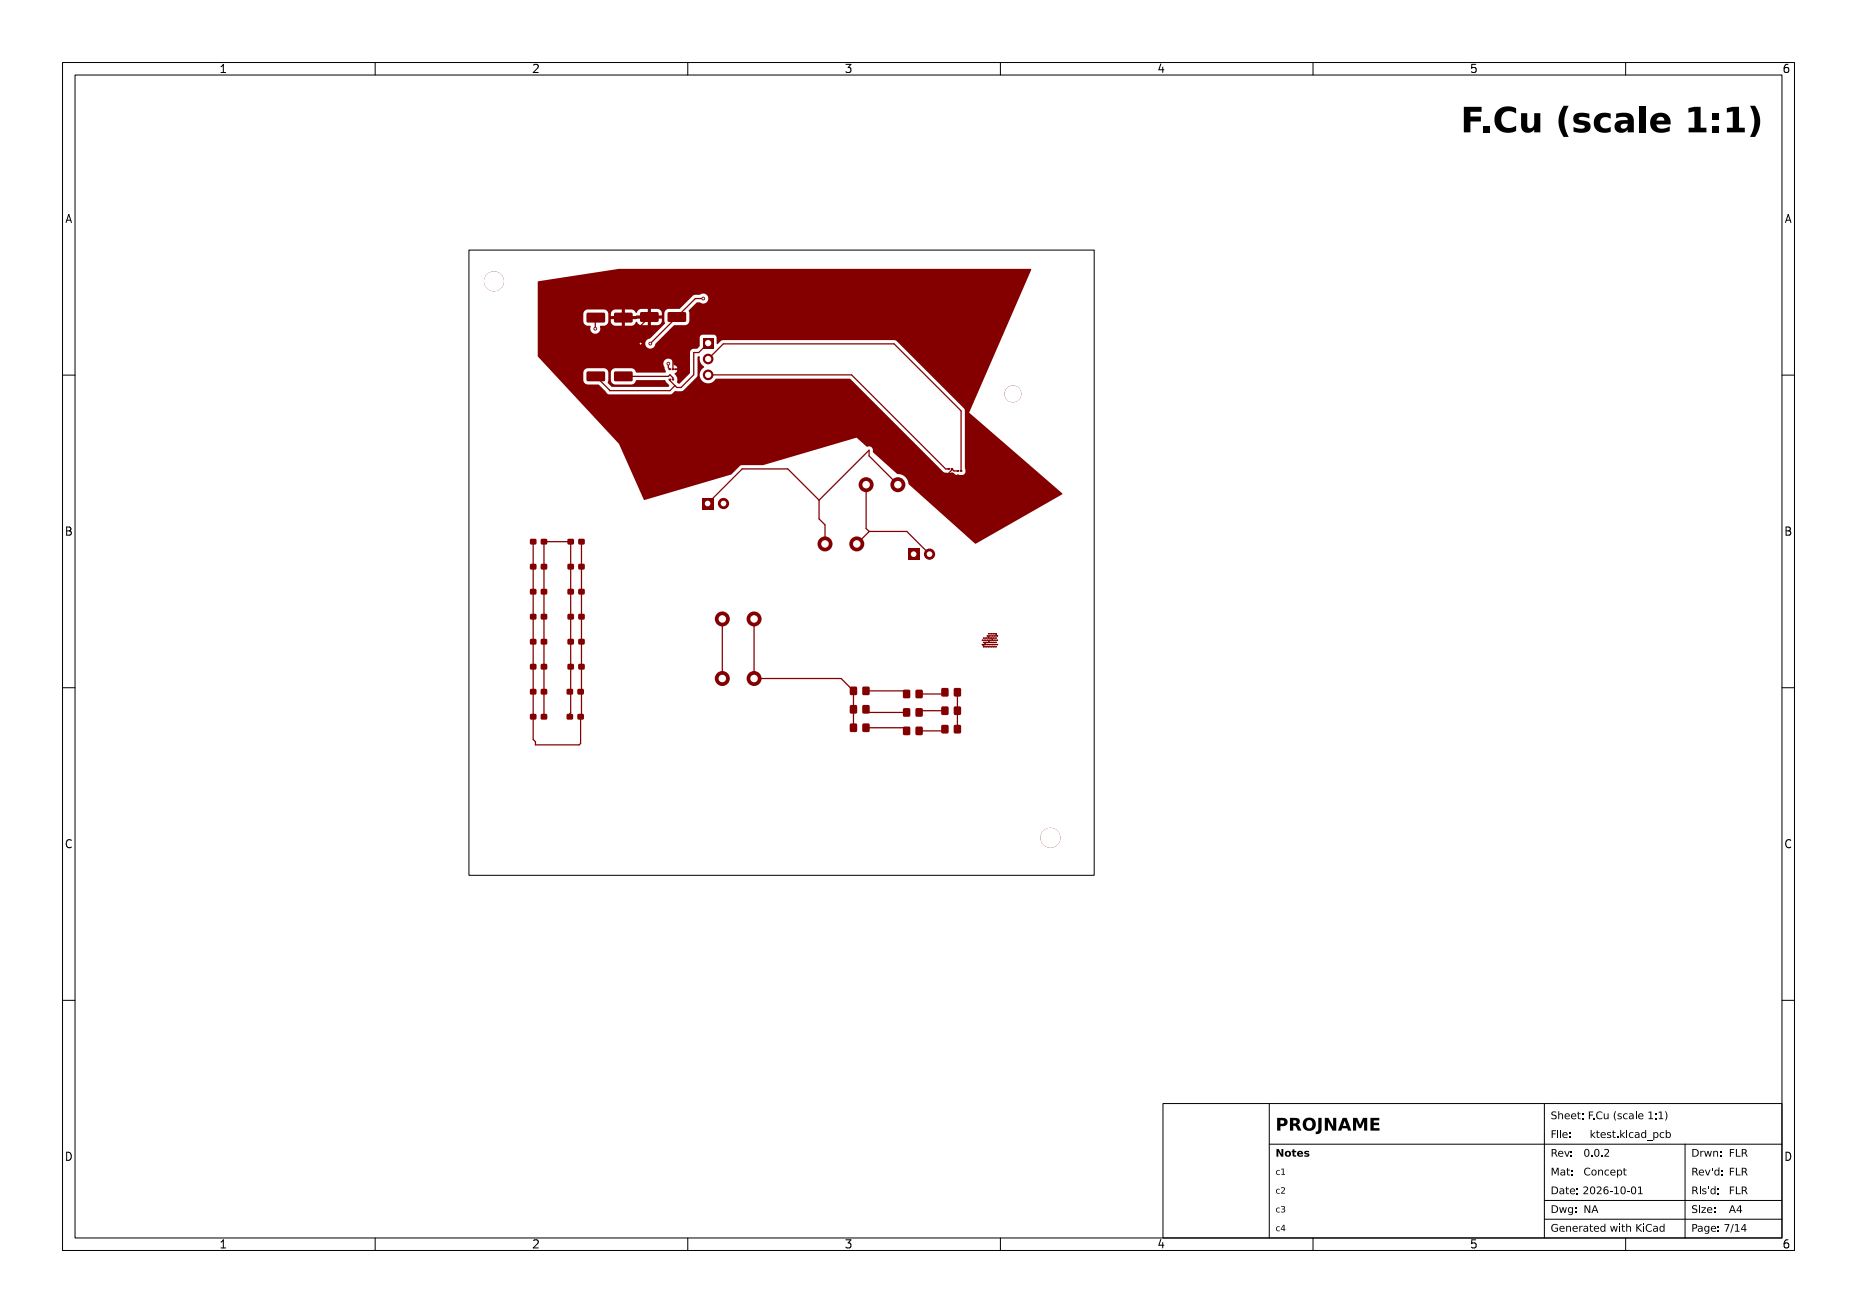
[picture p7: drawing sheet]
<svg xmlns="http://www.w3.org/2000/svg" width="297mm" height="210mm" viewBox="0 0 297 210" stroke-linecap="round" stroke-linejoin="round" font-family="sans-serif">
<defs><g id="words">
<text font-size="5.3" fill="#fff" x="230.6" y="21.5">F.Cu (scale 1:1)</text>
<text font-size="2.7" fill="#fff" x="204" y="181">PROJNAME</text>
<g font-size="1.7" fill="#fff">
<text x="35" y="11.6">1</text>
<text x="85" y="11.6">2</text>
<text x="135" y="11.6">3</text>
<text x="185" y="11.6">4</text>
<text x="235" y="11.6">5</text>
<text x="285" y="11.6">6</text>
<text x="10.5" y="35.6">A</text>
<text x="285.5" y="35.6">A</text>
<text x="10.5" y="85.6">B</text>
<text x="285.5" y="85.6">B</text>
<text x="10.5" y="135.6">C</text>
<text x="285.5" y="135.6">C</text>
<text x="10.5" y="185.6">D</text>
<text x="285.5" y="185.6">D</text>
<text x="35" y="199.7">1</text>
<text x="85" y="199.7">2</text>
<text x="135" y="199.7">3</text>
<text x="185" y="199.7">4</text>
<text x="235" y="199.7">5</text>
<text x="285" y="199.7">6</text>
</g>
<g font-size="1.6" fill="#fff">
<text x="248" y="179.1">Sheet: F.Cu (scale 1:1)</text>
<text x="204" y="185.1">Notes</text>
<text x="248" y="182.1">File:</text>
<text x="248" y="185.1">Rev:</text>
<text x="253.3" y="185.1">0.0.2</text>
<text x="254.3" y="182.1">ktest.kicad_pcb</text>
<text x="270.5" y="185.1">Drwn:</text>
<text x="276.5" y="185.1">FLR</text>
<text x="248" y="188.1">Mat:</text>
<text x="248" y="191.1">Date: 2026-10-01</text>
<text x="253.3" y="188.1">Concept</text>
<text x="270.5" y="188.1">Rev'd:FLR</text>
<text x="270.5" y="191.1">Rls'd:FLR</text>
<text x="248" y="194.1">Dwg:</text>
<text x="248" y="197.1">Generated with KiCad</text>
<text x="253.3" y="194.1">NA</text>
<text x="270.5" y="197.1">Page: 7/14</text>
<text x="270.5" y="194.1">Size:</text>
<text x="276.5" y="194.1">A4</text>
</g>
<g font-size="1.3" fill="#fff">
<text x="204" y="191">c2</text>
<text x="204" y="188">c1</text>
<text x="204" y="197">c4</text>
<text x="204" y="194">c3</text>
</g>
</g></defs>
<g fill="#840000">
<path d="M150.6 113h1.1v1.3h-1.1z" fill-rule="evenodd"/>
<path d="M152.6 113h1.1v1.3h-1.1z" fill-rule="evenodd"/>
<path d="M145.2 87.7h1.8v1.8h-1.8z" fill-rule="evenodd"/>
<path d="M144.5 116.3h1v1.2h-1z" fill-rule="evenodd"/>
<path d="M146.5 116.3h1v1.2h-1z" fill-rule="evenodd"/>
<path d="M84.8 94.2h.9v.8h-.9z" fill-rule="evenodd"/>
<path d="M86.5 94.2h1v.8h-1z" fill-rule="evenodd"/>
<path d="M84.8 86.2h.9v.8h-.9z" fill-rule="evenodd"/>
<path d="M86.5 86.2h1v.8h-1z" fill-rule="evenodd"/>
<path d="M84.8 98.2h.9v.8h-.9z" fill-rule="evenodd"/>
<path d="M86.5 98.2h1v.8h-1z" fill-rule="evenodd"/>
<path d="M90.8 98.2h.9v.8h-.9z" fill-rule="evenodd"/>
<path d="M92.5 98.2h1v.8h-1z" fill-rule="evenodd"/>
<path d="M84.8 114.2h.9v.8h-.9z" fill-rule="evenodd"/>
<path d="M86.5 114.2h1v.8h-1z" fill-rule="evenodd"/>
<path d="M90.8 90.2h.9v.8h-.9z" fill-rule="evenodd"/>
<path d="M92.5 90.2h1v.8h-1z" fill-rule="evenodd"/>
<path d="M93.9 50.1l2.7-.1 .2 .3v1.1l-.3 .2h-2.6l-.1-.3z" fill-rule="evenodd"/>
<path d="M98.3 50.1l2.7-.1 .2 .3v1.1l-.3 .2h-2.6l-.1-.3z" fill-rule="evenodd"/>
<path d="M136 112.8h1v1.3h-1z" fill-rule="evenodd"/>
<path d="M138 112.8h1v1.3h-1z" fill-rule="evenodd"/>
<path d="M92.4 114.2h.9v.8h-.9z" fill-rule="evenodd"/>
<path d="M90.7 114.2h.9v.8h-.9z" fill-rule="evenodd"/>
<path d="M93.9 59.5l2.7-.1 .2 .2v1.2l-.3 .2h-2.6l-.1-.3z" fill-rule="evenodd"/>
<path d="M98.3 59.5l2.7-.1 .2 .2v1.2l-.3 .2h-2.6l-.1-.3z" fill-rule="evenodd"/>
<path d="M90.8 86.2h.9v.8h-.9z" fill-rule="evenodd"/>
<path d="M92.5 86.2h1v.8h-1z" fill-rule="evenodd"/>
<path d="M92.4 110.2h.9v.8h-.9z" fill-rule="evenodd"/>
<path d="M90.7 110.2h.9v.8h-.9z" fill-rule="evenodd"/>
<path d="M90.8 106.2h.9v.8h-.9z" fill-rule="evenodd"/>
<path d="M92.5 106.2h1v.8h-1z" fill-rule="evenodd"/>
<path d="M107 60.6h.3v.2h-.3z" fill-rule="evenodd"/>
<path d="M107.5 60.6h.3v.2h-.3z" fill-rule="evenodd"/>
<path d="M90.8 94.2h.9v.8h-.9z" fill-rule="evenodd"/>
<path d="M92.5 94.2h1v.8h-1z" fill-rule="evenodd"/>
<path d="M84.8 90.2h.9v.8h-.9z" fill-rule="evenodd"/>
<path d="M86.5 90.2h1v.8h-1z" fill-rule="evenodd"/>
<path d="M86.5 106.2h1v.8h-1z" fill-rule="evenodd"/>
<path d="M84.8 106.2h.9v.8h-.9z" fill-rule="evenodd"/>
<path d="M112.4 54h1.7v1.7h-1.7z" fill-rule="evenodd"/>
<path d="M136 115.8h1v1.2h-1z" fill-rule="evenodd"/>
<path d="M138 115.8h1v1.2h-1z" fill-rule="evenodd"/>
<path d="M150.6 110.1h1.1v1.3h-1.1z" fill-rule="evenodd"/>
<path d="M152.6 110.1h1.1v1.3h-1.1z" fill-rule="evenodd"/>
<path d="M112.3 79.6h1.8v1.8h-1.8z" fill-rule="evenodd"/>
<path d="M102.4 50l2.8-.1 .2 .3-.1 1.2-.2 .1h-2.6l-.1-.2z" fill-rule="evenodd"/>
<path d="M106.8 50l2.8-.1 .2 .3-.1 1.2-.2 .1h-2.6l-.1-.2z" fill-rule="evenodd"/>
<path d="M90.8 102.2h.9v.8h-.9z" fill-rule="evenodd"/>
<path d="M92.5 102.2h1v.8h-1z" fill-rule="evenodd"/>
<path d="M144.5 113.3h1v1.3h-1z" fill-rule="evenodd"/>
<path d="M146.5 113.3h1v1.3h-1z" fill-rule="evenodd"/>
<path d="M151.6 74.9h.3v.2h-.3z" fill-rule="evenodd"/>
<path d="M152.1 74.9h.3v.2h-.3z" fill-rule="evenodd"/>
<path d="M144.5 110.4h1v1.2h-1z" fill-rule="evenodd"/>
<path d="M146.5 110.4h1v1.2h-1z" fill-rule="evenodd"/>
<path d="M150.6 116h1.1v1.3h-1.1z" fill-rule="evenodd"/>
<path d="M152.6 116h1.1v1.3h-1.1z" fill-rule="evenodd"/>
<path d="M153 75.2h.4v.3h-.4z" fill-rule="evenodd"/>
<path d="M153.5 75.2h.4v.3h-.4z" fill-rule="evenodd"/>
<path d="M86.5 102.2h1v.8h-1z" fill-rule="evenodd"/>
<path d="M84.8 102.2h.9v.8h-.9z" fill-rule="evenodd"/>
<path d="M107 58.9h.3v.3h-.3z" fill-rule="evenodd"/>
<path d="M107.5 58.9h.3v.3h-.3z" fill-rule="evenodd"/>
<path d="M84.8 110.2h.9v.8h-.9z" fill-rule="evenodd"/>
<path d="M86.5 110.2h1v.8h-1z" fill-rule="evenodd"/>
<path d="M136 109.9h1v1.2h-1z" fill-rule="evenodd"/>
<path d="M138 109.9h1v1.2h-1z" fill-rule="evenodd"/>
</g>
<g fill="#840000">
<circle cx="148.7" cy="88.6" r=".9"/>
<circle cx="115.5" cy="108.5" r="1.2"/>
<circle cx="120.6" cy="108.5" r="1.2"/>
<circle cx="79" cy="45" r="1.6"/>
<circle cx="168" cy="134" r="1.6"/>
<circle cx="113.3" cy="57.4" r=".85"/>
<circle cx="113.3" cy="60" r=".85"/>
<circle cx="158.1" cy="101.4" r=".13"/>
<circle cx="158.5" cy="101.4" r=".12"/>
<circle cx="158.9" cy="101.4" r=".13"/>
<circle cx="159.3" cy="101.4" r=".13"/>
<circle cx="157.9" cy="101.7" r=".12"/>
<circle cx="158.3" cy="101.7" r=".12"/>
<circle cx="158.7" cy="101.7" r=".13"/>
<circle cx="159.1" cy="101.7" r=".13"/>
<circle cx="159.5" cy="101.7" r=".12"/>
<circle cx="157.3" cy="102.1" r=".13"/>
<circle cx="157.7" cy="102.1" r=".13"/>
<circle cx="158.1" cy="102.1" r=".13"/>
<circle cx="158.5" cy="102.1" r=".12"/>
<circle cx="158.9" cy="102.1" r=".13"/>
<circle cx="159.3" cy="102.1" r=".13"/>
<circle cx="157.1" cy="102.4" r=".12"/>
<circle cx="157.5" cy="102.4" r=".13"/>
<circle cx="157.9" cy="102.4" r=".13"/>
<circle cx="158.3" cy="102.4" r=".13"/>
<circle cx="158.7" cy="102.4" r=".13"/>
<circle cx="159.1" cy="102.4" r=".13"/>
<circle cx="159.5" cy="102.4" r=".13"/>
<circle cx="157.3" cy="102.8" r=".13"/>
<circle cx="157.7" cy="102.8" r=".13"/>
<circle cx="158.1" cy="102.8" r=".12"/>
<circle cx="158.5" cy="102.8" r=".12"/>
<circle cx="158.9" cy="102.8" r=".13"/>
<circle cx="159.3" cy="102.8" r=".12"/>
<circle cx="157.1" cy="103.1" r=".12"/>
<circle cx="157.5" cy="103.1" r=".13"/>
<circle cx="157.9" cy="103.1" r=".13"/>
<circle cx="158.3" cy="103.1" r=".13"/>
<circle cx="158.7" cy="103.1" r=".13"/>
<circle cx="159.1" cy="103.1" r=".13"/>
<circle cx="159.5" cy="103.1" r=".13"/>
<circle cx="157.3" cy="103.4" r=".13"/>
<circle cx="157.7" cy="103.4" r=".13"/>
<circle cx="158.1" cy="103.4" r=".12"/>
<circle cx="158.5" cy="103.4" r=".12"/>
<circle cx="158.9" cy="103.4" r=".13"/>
<circle cx="159.3" cy="103.4" r=".12"/>
<circle cx="115.7" cy="80.5" r=".9"/>
<circle cx="138.5" cy="77.5" r="1.2"/>
<circle cx="143.6" cy="77.5" r="1.2"/>
<circle cx="162" cy="63" r="1.35"/>
<circle cx="115.5" cy="99" r="1.2"/>
<circle cx="120.6" cy="99" r="1.2"/>
<circle cx="137" cy="87" r="1.2"/>
<circle cx="131.9" cy="87" r="1.2"/>
<circle cx="95.2" cy="52.6" r=".3"/>
<circle cx="106.9" cy="58.2" r=".3"/>
<circle cx="102.5" cy="55" r=".3"/>
<circle cx="104" cy="55" r=".3"/>
<circle cx="112.5" cy="47.8" r=".3"/>
</g>
<g fill="none" stroke="#840000" stroke-width=".2">
<path d="M95.3 50.8l-.1 .1v1.7M99.7 50.8h4.1M103.9 50.7l-1.4 1.4v2.9l1.1 1.1h3l1 1v2M106.9 58.2v.6l.2 .3M112.5 47.8h-1.3l-7.2 7.2M113.3 60h22.9l15 15h.5M113.3 54.9l-1.5 1.5h-.8v3.5l-2.1 2.1h-.7l-1.1-1.1v-.2M113.3 57.4l2.4-2.4h27.3l10.7 10.7v9.6M95.3 60.2l2.2 2.3h9.6l.9-.8M99.7 60.2h7.2l.2-.3 .5 .5v.3M138.5 77.5v7l.5 .5M143.6 77.5l-4.6-4.6v-.9l-8 8"/>
<path d="M153.2 75.3h-.6l-.4-.3v.1l-1.8 1.9h-.4M85.3 86.6v31.7l.3 .3v.5h7l.3-.2v-4.3l.1-.1v-27.9M115.5 99v9.5M120.6 99v9.5h13.9l2 2v5.9M131 80l-5-5h-7.3l-5.5 5.5M131 80v3l.9 1v3M139 85l-2 2M139 85h6l3.7 3.6M87 114.6v-28h4.3v27.4l-.2 .1v.5M138.5 116.4h6l.5 .5M138.5 113.4l.5 .6h6M138.5 110.5h6l.5 .5"/>
<path d="M151.1 113.7h-3.8l-.3 .3M151.1 116.6l-.3 .3h-3.8M151.1 110.7l-.3 .3h-3.8M153.1 110.7v5.9M157.1 102.4h2.4M157.3 102.1h2M157.3 102.8h2M157.7 102.8l-.2 .3M158.1 101.4h1.2l.2 .3h-1.6l.2 .4M158.3 102.4l-.2 .4M158.5 102.1l.2 .3M159.5 103.1h-2.4l.2 .3h2"/>
</g>
<path d="M86 45l13-2h65.9v.2l-9.9 22.8 14.9 13-13.9 8-10.7-9.5a1.82 1.82 0 0 0-1.8-1.7l-3.9-3.5a.67 .67 0 0 0-.7-.9h-.3l-1.6-1.4-14.9 4.4h-3.6l-1.6 1.5-13.9 4.1-4-9-10.6-11.4h4.9v1.2a.74 .74 0 0 0 .7 .7h1.8l1.3 1.5 .3 .1h9.8l.8-.6 1 .1 .3-.1 2.1-2.2 .2-.3v-2.9v-.1h.3a1.76 1.76 0 0 0 .7 1.7 1.4 1.4 0 0 0-.3 2.2 1.4 1.4 0 0 0 2.2-.3h21.5l14.9 14.9 .7 .2 .7-.2 .2 .2a.35 .35 0 0 0 .3 .2 .35 .35 0 0 0 .3 0l.3 .1a.7 .7 0 0 0 .9-.2 .7 .7 0 0 0 0-.8v-9.5l-11.1-11.1h-27.6l-.3 .1-.5 .5-.2-.1v-1l-.2-.3-2-.1-.3 .2-.2 .2v1.5l-.4 .4h-.8l-.3 .4-.1 3.5-1.7 1.7-.3-.3v-.6l-.4-.7 .4-.6h-.4l-.1-.2 .5-.2-.1-.2-.5-.2a.83 .83 0 0 0-1-1 .83 .83 0 0 0-.4 1.3l.2 .7-.1 .2h-4.7a.87 .87 0 0 0-.7-.7l-2.9 .1-.4 .5v1.3a.74 .74 0 0 0 .7 .7h2.7l.3-.2 .4-.5h4.5l.7 .9-.2 .2h-8.9l-.7-.7 .1-.4v-1.3l-.3-.4-.3-.2h-2.8l-.4 .3-.2 .4h-4.9l-2.4-2.6v-2.1h17.2v.1a.82 .82 0 0 0 .9 .8 .82 .82 0 0 0 .7-.8l3-3h1.8l.4-.1 .3-.6-.1-1.6 1.2-1.3h.5a.82 .82 0 0 0 1.1-.1 .82 .82 0 0 0 .1-1.1 .82 .82 0 0 0-1.2 0h-.8l-.3 .1-2.1 2.1h-1.7l-.5 .2-.2 .5v1.7l-2.4 2.4a.81 .81 0 0 0-.7 .7h-17.2v-4.7h7.3v1.2a.87 .87 0 0 0 1.1 .7l.1 .1a.83 .83 0 0 0 .8 1.2 .83 .83 0 0 0 .7-1.3l.9-.1 .2-.2 .2-.4h.4l.2 .4 .4 .3h1.1v-1.1h.5v1.1l1.4-.1 .5-.5 .3 .3 .4 .2h2.8l.3-.2 .2-.4 .1-.4h-1.8v1h-.5v-1h-5.9v.4h-.4v-1.2h.4v.4h1.7v-1.1h.5v1.1l6-.1a.81 .81 0 0 0-.7-1.1h-1.1v1.1h-.5v-1.1l-1.3 .1-.5 .6-.4-.4-.4-.2h-2.7l-.4 .3-.2 .4h-.4l-.2-.4-.4-.3h-2.7l-.5 .3-.2 .4h-7.3z" fill-rule="evenodd" fill="#840000"/>
<g fill="#fff">
<circle cx="95.2" cy="52.6" r=".15"/>
<circle cx="106.9" cy="58.2" r=".15"/>
<circle cx="102.5" cy="55" r=".15"/>
<circle cx="104" cy="55" r=".15"/>
<circle cx="112.5" cy="47.8" r=".15"/>
<circle cx="146.1" cy="88.6" r=".45"/>
<circle cx="148.7" cy="88.6" r=".45"/>
<circle cx="115.5" cy="108.5" r=".6"/>
<circle cx="120.6" cy="108.5" r=".6"/>
<circle cx="79" cy="45" r="1.6"/>
<circle cx="168" cy="134" r="1.6"/>
<circle cx="113.3" cy="54.9" r=".5"/>
<circle cx="113.3" cy="57.4" r=".5"/>
<circle cx="113.3" cy="60" r=".5"/>
<circle cx="113.2" cy="80.5" r=".45"/>
<circle cx="115.7" cy="80.5" r=".45"/>
<circle cx="138.5" cy="77.5" r=".6"/>
<circle cx="143.6" cy="77.5" r=".6"/>
<circle cx="162" cy="63" r="1.35"/>
<circle cx="115.5" cy="99" r=".6"/>
<circle cx="120.6" cy="99" r=".6"/>
<circle cx="137" cy="87" r=".6"/>
<circle cx="131.9" cy="87" r=".6"/>
</g>
<g fill="none" stroke="#000" stroke-width=".16">
<path d="M10 10h277v190h-277zM12 12h273v186h-273zM35.3 11.6h.8M35.3 10.7l.4-.4v1.3M60 10v2M85.3 10.4l.5-.1 .2 .1 .1 .3-.8 .9h.8M110 10v2M135.3 10.3h.8l-.4 .5 .3 .1v.6l-.2 .1h-.3l-.2-.1M160 10v2M185.7 10.2l-.4 1h.9M186 10.7v.9M210 10v2"/>
<path d="M236 10.3h-.6l-.1 .6 .2-.1 .5 .1 .1 .1-.1 .5-.2 .1-.5-.1M260 10v2M286 10.3a.52 .52 0 0 0-.7 .6v.4l.2 .2 .3 .1 .2-.1 .1-.5-.1-.1-.4-.1-.3 .2M10.6 35.6l.4-1.3 .4 1.3M10.7 35.2h.6M285.6 35.6l.4-1.3 .4 1.3M285.7 35.2h.6M10 60h2M75 40h100v100h-100zM285 60h2M10.7 84.3h.4l.2 .1v.3l-.2 .2a.35 .35 0 0 1 .3 .3 .35 .35 0 0 1-.2 .4h-.5zM10.7 84.9h.4"/>
<path d="M285.7 84.3h.4l.2 .1v.3l-.2 .2a.35 .35 0 0 1 .3 .3 .35 .35 0 0 1-.2 .4h-.5zM285.7 84.9h.4M10 110h2M285 110h2M11.4 134.4a.52 .52 0 0 0-.6 0 .52 .52 0 0 0-.2 .6 .49 .49 0 0 0 .2 .5 .49 .49 0 0 0 .6 0M286.4 134.4a.52 .52 0 0 0-.6 0 .52 .52 0 0 0-.2 .6 .49 .49 0 0 0 .3 .5 .49 .49 0 0 0 .5 0M10 160h2M285 160h2M186 176.5h99v21.5h-99zM203 176.5v21.5M247 176.5v21.5M10.7 184.3a.66 .66 0 0 1 .7 .6 .66 .66 0 0 1-.7 .7z"/>
<path d="M35.3 198.7l.4-.4v1.3M35.3 199.6h.8M60 198v2M85.3 198.4l.5-.1 .2 .1 .1 .3-.8 .9h.8M110 198v2M135.3 198.3h.8l-.4 .5 .3 .1v.6l-.2 .1h-.3l-.2-.1M160 198v2M185.7 198.2l-.4 1h.9M186 198.7v.9M203 183h82M210 198v2M236 198.3h-.6l-.1 .6 .2-.1 .5 .1 .1 .1-.1 .5-.2 .1-.5-.1"/>
<path d="M247 192h38M247 195h38M260 198v2M269.5 183v15M285.7 184.3a.66 .66 0 0 1 .7 .6 .66 .66 0 0 1-.7 .7zM286 198.3a.52 .52 0 0 0-.7 .6v.5l.2 .1 .3 .1 .2-.1 .1-.5-.1-.1-.4-.1-.3 .2"/>
</g>
<g fill="#000">
<path d="M234.1 17.1h2.9v.8h-1.8v.7h1.7v.8h-1.7v1.8h-1.1z" fill-rule="evenodd"/>
<path d="M243.3 18.1h1v2a.55 .55 0 0 0 .6 .4 .55 .55 0 0 0 .5-.6v-1.8h1v3.1h-1v-.5a1.14 1.14 0 0 1-1.4 .5 1.14 1.14 0 0 1-.7-1.2z" fill-rule="evenodd"/>
<path d="M251.8 18.4a2.48 2.48 0 0 1 2.4-.2v.7a1.55 1.55 0 0 0-1.7 0l.1 .2a3.2 3.2 0 0 1 1.6 .6 .98 .98 0 0 1 .1 1.1 .98 .98 0 0 1-1 .4l-1.6-.1v-.8a1.59 1.59 0 0 0 1.8 .1l-.1-.3a2.35 2.35 0 0 1-1.7-.7l-.1-.7z" fill-rule="evenodd"/>
<path d="M255.4 18.5a2.26 2.26 0 0 1 2.2-.3v.8a.98 .98 0 0 0-1.4 0 .98 .98 0 0 0 .1 1.4l.7 .1 .6-.2v.8a1.86 1.86 0 0 1-2.7-1.2l.1-.8z" fill-rule="evenodd"/>
<path d="M258.5 18.2a3.2 3.2 0 0 1 2.4 .2 1.36 1.36 0 0 1 .4 1v1.8h-1v-.5a1.13 1.13 0 0 1-1.2 .5 1.13 1.13 0 0 1-.9-1h1a.6 .6 0 0 0 .8 .4 .6 .6 0 0 0 .3-.8h-.8l-.3 .4h-1a1.16 1.16 0 0 1 1.6-1h.5v-.2a1.38 1.38 0 0 0-1.8-.1z" fill-rule="evenodd"/>
<path d="M262.2 16.9h1v4.3h-1z" fill-rule="evenodd"/>
<path d="M264.4 18.5a1.67 1.67 0 0 1 1.9-.4 1.67 1.67 0 0 1 .9 1.8h-2.3a.95 .95 0 0 0 1.5 .6l.7-.3v.8a2.3 2.3 0 0 1-3-.6l-.2-.5v-.6h2.3a.64 .64 0 0 0-.6-.6 .64 .64 0 0 0-.7 .6h-1l.2-.5z" fill-rule="evenodd"/>
<path d="M273.9 18.1h1v1.1h-1z" fill-rule="evenodd"/>
<path d="M237.2 20.1h1v1.1h-1z" fill-rule="evenodd"/>
<path d="M239.6 17.6a2.59 2.59 0 0 1 2.9-.3v.9a1.39 1.39 0 0 0-2.3 .3 1.39 1.39 0 0 0 1.1 2l.6-.1 .6-.3v.8a2.23 2.23 0 0 1-2.5 .1 2.23 2.23 0 0 1-1-2.3l.2-.6z" fill-rule="evenodd"/>
<path d="M250.1 16.9h.8a4.8 4.8 0 0 0 0 5h-.8a4.2 4.2 0 0 1 0-5z" fill-rule="evenodd"/>
<path d="M270 17.3l1-.2h1v3.3h.9v.8h-2.8v-.8h.9v-2.6l-1 .2z" fill-rule="evenodd"/>
<path d="M273.9 20.1h1v1.1h-1z" fill-rule="evenodd"/>
<path d="M276.2 17.3l.9-.2h1v3.3h1v.8h-2.9v-.8h.9v-2.6l-.9 .2z" fill-rule="evenodd"/>
<path d="M279.9 16.9h.8a4.2 4.2 0 0 1 0 5h-.8a4.8 4.8 0 0 0 0-5z" fill-rule="evenodd"/>
<path d="M204.3 178.8h.8a.68 .68 0 0 1 .8 .7 .68 .68 0 0 1-.8 .6h-.3v.7h-.5v-1.1h.8a.28 .28 0 0 0 .3-.2 .28 .28 0 0 0-.3-.3h-.3v.5h-.5z" fill-rule="evenodd"/>
<path d="M206.3 178.8h.8a.57 .57 0 0 1 .8 .3 .57 .57 0 0 1-.4 .8l.3 .2 .4 .7h-.6l-.4-.6-.2-.1h-.2v.7h-.5v-1.1h.8a.26 .26 0 0 0 .3-.3 .26 .26 0 0 0-.3-.2h-.3v.5h-.5z" fill-rule="evenodd"/>
<path d="M208.6 179a1.07 1.07 0 0 1 1.7 .2 1.07 1.07 0 0 1-.6 1.6 1.07 1.07 0 0 1-1.4-1h.6a.53 .53 0 0 0 .5 .7 .53 .53 0 0 0 .5-.7 .53 .53 0 0 0-.5-.7 .53 .53 0 0 0-.5 .7h-.6l.1-.4z" fill-rule="evenodd"/>
<path d="M210.8 178.8h.6v1.8a.73 .73 0 0 1-1 .8v-.4h.3l.1-.2z" fill-rule="evenodd"/>
<path d="M211.9 178.8h.6l.7 1.4v-1.4h.5v2h-.6l-.7-1.4v1.4h-.5z" fill-rule="evenodd"/>
<path d="M216.4 178.8h.7l.4 1.1 .5-1.1h.7v2h-.5v-1.5l-.5 1.1h-.3l-.5-1.1v1.5h-.5z" fill-rule="evenodd"/>
<path d="M219.2 178.8h1.4v.4h-.9v.4h.8v.4h-.8v.4h.9v.4h-1.4z" fill-rule="evenodd"/>
<path d="M248.2 177.9l.7-.1v.2l-.2-.1a.25 .25 0 0 0-.4 .1 .25 .25 0 0 0 .3 .3 .4 .4 0 0 1 .3 .6 .4 .4 0 0 1-.6 .1l-.2-.1v-.1l.2 .1a.29 .29 0 0 0 .4 0 .29 .29 0 0 0 0-.4 .29 .29 0 0 0-.3-.1l-.3-.2z" fill-rule="evenodd"/>
<path d="M249.2 177.7h.2v.5l.3-.1a.32 .32 0 0 1 .3 .3v.6h-.2v-.5a.24 .24 0 0 0-.2-.3 .24 .24 0 0 0-.2 .3v.5h-.2z" fill-rule="evenodd"/>
<path d="M250.3 178.2l.2-.1a.42 .42 0 0 1 .4 .1 .42 .42 0 0 1 .2 .4h-.7l.2 .3 .4-.1v.2h-.5l-.2-.2-.1-.3h.7a.27 .27 0 0 0-.2-.3 .27 .27 0 0 0-.3 .3h-.2z" fill-rule="evenodd"/>
<path d="M251.4 178.2l.2-.1a.42 .42 0 0 1 .4 .1 .42 .42 0 0 1 .1 .4h-.7l.2 .3 .5-.1-.1 .2h-.4l-.3-.2v-.3h.7a.27 .27 0 0 0-.3-.3 .27 .27 0 0 0-.3 .3h-.1z" fill-rule="evenodd"/>
<path d="M252.4 177.8h.1v.3h.3v.1h-.3v.6l.3 .1v.1a.31 .31 0 0 1-.4-.3v-.5h-.2z" fill-rule="evenodd"/>
<path d="M253.1 178.8h.1v.2h-.1z" fill-rule="evenodd"/>
<path d="M253.1 178.1h.1v.2h-.1z" fill-rule="evenodd"/>
<path d="M254.1 177.8h.7v.1h-.5v.4h.5v.1h-.5v.6h-.2z" fill-rule="evenodd"/>
<path d="M254.8 178.8h.2v.2h-.2z" fill-rule="evenodd"/>
<path d="M255.4 177.9l.6-.1 .3 .1v.1a.48 .48 0 0 0-.7 .1 .48 .48 0 0 0 0 .6 .48 .48 0 0 0 .7 0v.2a.64 .64 0 0 1-.9-.1 .64 .64 0 0 1 0-.9z" fill-rule="evenodd"/>
<path d="M256.5 178.1h.2v.5a.24 .24 0 0 0 .2 .3 .24 .24 0 0 0 .2-.3v-.5h.2v.9h-.2v-.1l-.3 .1a.32 .32 0 0 1-.3-.4z" fill-rule="evenodd"/>
<path d="M258.3 177.7h.2l-.2 .9 .2 .6a.89 .89 0 0 1-.4-1z" fill-rule="evenodd"/>
<path d="M258.8 178.2v-.1a.35 .35 0 0 1 .6 .2l-.5-.1v.2a.33 .33 0 0 1 .5 .4 .33 .33 0 0 1-.5 .2h-.2v-.2l.3 .1 .2-.1v-.1l-.2-.1a.26 .26 0 0 1-.3-.2 .26 .26 0 0 1 .1-.2z" fill-rule="evenodd"/>
<path d="M259.7 178.2l.1-.1a.32 .32 0 0 1 .5 .2 .36 .36 0 0 0-.5 0 .36 .36 0 0 0 0 .5 .36 .36 0 0 0 .5 0 .34 .34 0 0 1-.5 .1 .54 .54 0 0 1-.1-.7z" fill-rule="evenodd"/>
<path d="M260.6 178.1h.2a.37 .37 0 0 1 .5 .4v.5h-.2v-.1l-.2 .1-.3-.1-.1-.2 .3 .2h.2l.1-.4a.3 .3 0 0 0-.4 .2h-.2a.42 .42 0 0 1 .6-.3 .33 .33 0 0 0-.5-.1z" fill-rule="evenodd"/>
<path d="M261.6 177.7h.1v1.3h-.1z" fill-rule="evenodd"/>
<path d="M262.1 178.2l.2-.1a.42 .42 0 0 1 .4 .1 .42 .42 0 0 1 .1 .4h-.6l.1 .3 .5-.1-.1 .2h-.4l-.3-.2v-.3h.7a.27 .27 0 0 0-.3-.3 .27 .27 0 0 0-.2 .3h-.2z" fill-rule="evenodd"/>
<path d="M263.7 177.8h.4v1.1h.3v.1h-.7v-.1h.2v-1l-.2 .1z" fill-rule="evenodd"/>
<path d="M264.7 178.8h.2v.2h-.2z" fill-rule="evenodd"/>
<path d="M264.7 178.1h.2v.2h-.2z" fill-rule="evenodd"/>
<path d="M265.3 177.8h.4v1.1h.3v.1h-.7v-.1h.3v-1l-.3 .1z" fill-rule="evenodd"/>
<path d="M266.3 177.7a.88 .88 0 0 1 .4 1l-.3 .5h-.1l.2-.7z" fill-rule="evenodd"/>
<path d="M204.2 183.8h.3l.5 .8v-.8h.3v1.2h-.4l-.4-.8v.8h-.3z" fill-rule="evenodd"/>
<path d="M204.2 187.2l.3-.1 .2 .1v.1a.3 .3 0 0 0-.4 0 .3 .3 0 0 0 0 .4 .3 .3 0 0 0 .4 .1 .35 .35 0 0 1-.5 .1 .35 .35 0 0 1-.1-.5z" fill-rule="evenodd"/>
<path d="M204.2 190.2l.3-.1 .2 .1v.1a.3 .3 0 0 0-.4 0 .3 .3 0 0 0 0 .4 .3 .3 0 0 0 .4 .1 .35 .35 0 0 1-.5 .1 .35 .35 0 0 1-.1-.5z" fill-rule="evenodd"/>
<path d="M204.2 193.2l.3-.1 .2 .1v.1a.3 .3 0 0 0-.4 0 .3 .3 0 0 0 0 .4 .3 .3 0 0 0 .4 .1v.1a.41 .41 0 0 1-.6-.1 .41 .41 0 0 1 .1-.6z" fill-rule="evenodd"/>
<path d="M204.2 196.2l.3-.1 .2 .1v.1a.3 .3 0 0 0-.4 0 .3 .3 0 0 0 0 .4 .3 .3 0 0 0 .4 .1v.1a.41 .41 0 0 1-.6-.1 .41 .41 0 0 1 .1-.6z" fill-rule="evenodd"/>
<path d="M204.9 187l.4-.1v.9h.2v.1h-.6v-.1h.3v-.8l-.3 .1z" fill-rule="evenodd"/>
<path d="M204.9 189.9a.37 .37 0 0 1 .5 .1 .37 .37 0 0 1-.1 .5l-.3 .3h.5v.1h-.6l.5-.7-.2-.2-.3 .1z" fill-rule="evenodd"/>
<path d="M204.9 192.9a.32 .32 0 0 1 .5 0 .32 .32 0 0 1 0 .5h-.1a.34 .34 0 0 1 .2 .5 .34 .34 0 0 1-.5 0l-.1-.1h.1a.24 .24 0 0 0 .3 0 .24 .24 0 0 0 .1-.3 .24 .24 0 0 0-.3-.1v-.1h.2l.1-.2-.2-.1h-.3z" fill-rule="evenodd"/>
<path d="M205.3 195.9h.1v.7h.2v.1h-.2v.2h-.1v-.2h-.5v-.1h.5v-.6l-.3 .6h-.2z" fill-rule="evenodd"/>
<path d="M205.6 184.2a.51 .51 0 0 1 .8 .1 .51 .51 0 0 1-.3 .7 .51 .51 0 0 1-.6-.5h.3a.23 .23 0 0 0 .3 .3 .23 .23 0 0 0 .1-.4l-.1-.1a.2 .2 0 0 0-.2 0 .2 .2 0 0 0-.1 .2h-.3z" fill-rule="evenodd"/>
<path d="M206.7 183.8h.3v.3h.3v.2h-.3v.5h.3v.2h-.3a.27 .27 0 0 1-.3-.3v-.4h-.1z" fill-rule="evenodd"/>
<path d="M207.6 184.2a.5 .5 0 0 1 .6-.1 .5 .5 0 0 1 .2 .5h-.7a.37 .37 0 0 0 .7 .1v.2a.56 .56 0 0 1-.7 .1 .56 .56 0 0 1-.3-.6h.7l-.2-.1-.2 .1h-.3z" fill-rule="evenodd"/>
<path d="M208.6 184.2l.3-.1h.5v.2h-.5v.1a.35 .35 0 0 1 .5 .3 .35 .35 0 0 1-.5 .3h-.3v-.3l.4 .1 .1-.1-.5-.2z" fill-rule="evenodd"/>
<path d="M214.7 178.8h.7l.7 2h-.5l-.1-.3h-.9l-.1 .3h-.5l.3-.7h1l-.2-.8-.3 .8h-.5z" fill-rule="evenodd"/>
<path d="M248.2 180.8h.7v.1h-.6v.4h.5v.1h-.5v.6h-.1z" fill-rule="evenodd"/>
<path d="M248.2 186.8h.2l.3 .8 .3-.8h.3v1.2h-.2v-1.1l-.3 .9h-.2l-.3-.9v1.1h-.1z" fill-rule="evenodd"/>
<path d="M248.2 183.8h.3a.34 .34 0 0 1 .4 .2 .34 .34 0 0 1-.2 .4l.4 .6h-.2l-.2-.4-.2-.1h-.2v.5h-.1v-.6h.3a.22 .22 0 0 0 .3-.3 .22 .22 0 0 0-.3-.2h-.2v.5h-.1z" fill-rule="evenodd"/>
<path d="M248.2 189.8h.3a.62 .62 0 0 1 .7 .6 .62 .62 0 0 1-.7 .6h-.3v-.1h.3a.5 .5 0 0 0 .5-.6 .5 .5 0 0 0-.7-.4v1h-.1z" fill-rule="evenodd"/>
<path d="M248.2 192.8h.3a.62 .62 0 0 1 .7 .6 .62 .62 0 0 1-.7 .6h-.3v-.1h.3a.5 .5 0 0 0 .5-.6 .5 .5 0 0 0-.7-.4v1h-.1z" fill-rule="evenodd"/>
<path d="M248.3 195.9l.5-.1 .3 .1v.2a.5 .5 0 0 0-.6-.1 .5 .5 0 0 0-.2 .7 .5 .5 0 0 0 .7 .1v-.3h-.3v-.1h.5v.5a.66 .66 0 0 1-1-.1 .66 .66 0 0 1 .1-.9z" fill-rule="evenodd"/>
<path d="M249 181.1h.2v.9h-.2z" fill-rule="evenodd"/>
<path d="M249 180.7h.2v.2h-.2z" fill-rule="evenodd"/>
<path d="M249.4 193.1h.1l.2 .7 .2-.7h.2l.2 .7 .1-.7h.2l-.2 .9h-.2l-.2-.7-.2 .7h-.2z" fill-rule="evenodd"/>
<path d="M249.5 180.7h.1v1.3h-.1z" fill-rule="evenodd"/>
<path d="M249.3 184.2l.2-.1a.42 .42 0 0 1 .4 .1 .42 .42 0 0 1 .1 .4h-.7l.2 .3 .5-.1-.1 .2h-.4l-.3-.2v-.3h.7a.27 .27 0 0 0-.3-.3 .27 .27 0 0 0-.3 .3h-.1z" fill-rule="evenodd"/>
<path d="M249.5 190.1h.2a.37 .37 0 0 1 .5 .4v.5h-.2v-.1l-.3 .1-.3-.1v-.2l.3 .2h.2l.1-.4a.3 .3 0 0 0-.5 .2h-.1a.41 .41 0 0 1 .6-.3 .33 .33 0 0 0-.5-.1z" fill-rule="evenodd"/>
<path d="M249.5 196.2l.2-.1a.42 .42 0 0 1 .4 .1 .42 .42 0 0 1 .1 .4h-.6l.1 .3 .5-.1v.2h-.2h-.3l-.3-.2v-.3h.7a.27 .27 0 0 0-.3-.3 .27 .27 0 0 0-.2 .3h-.2z" fill-rule="evenodd"/>
<path d="M249.6 187.1h.3a.37 .37 0 0 1 .4 .4v.5h-.1v-.1l-.3 .1-.3-.1v-.2l.2 .2h.3l.1-.4a.3 .3 0 0 0-.5 .2h-.1a.41 .41 0 0 1 .6-.3 .33 .33 0 0 0-.6-.1z" fill-rule="evenodd"/>
<path d="M250.2 184.1h.1l.3 .8 .3-.8h.2l-.4 .9h-.2z" fill-rule="evenodd"/>
<path d="M250 181.2l.2-.1a.42 .42 0 0 1 .4 .1 .42 .42 0 0 1 .1 .4h-.7l.2 .3 .5-.1v.2h-.2h-.3l-.3-.2v-.3h.7a.27 .27 0 0 0-.3-.3 .27 .27 0 0 0-.3 .3h-.1z" fill-rule="evenodd"/>
<path d="M250.5 189.8h.1v.3h.3v.1h-.3v.6l.3 .1v.1a.31 .31 0 0 1-.4-.3v-.5h-.1z" fill-rule="evenodd"/>
<path d="M250.6 186.8h.2v.3h.3v.1h-.3v.6l.3 .1v.1a.31 .31 0 0 1-.5-.3v-.5h-.1z" fill-rule="evenodd"/>
<path d="M251 181.8h.2v.2h-.2z" fill-rule="evenodd"/>
<path d="M251 181.1h.2v.2h-.2z" fill-rule="evenodd"/>
<path d="M250.9 193.1h.3l.2 .1v-.1h.2v.8a.45 .45 0 0 1-.2 .4 .45 .45 0 0 1-.5 0v-.1l.5-.1v-.3l-.2 .2a.39 .39 0 0 1-.4-.5h.1a.29 .29 0 0 0 .4 .4 .29 .29 0 0 0 .1-.5l-.3-.2-.2 .3h-.1z" fill-rule="evenodd"/>
<path d="M251.2 184.8h.2v.2h-.2z" fill-rule="evenodd"/>
<path d="M251.2 184.1h.2v.2h-.2z" fill-rule="evenodd"/>
<path d="M250.5 196.1h.1v.1l.3-.1a.32 .32 0 0 1 .4 .3v.6h-.2v-.5a.24 .24 0 0 0-.2-.3 .24 .24 0 0 0-.3 .3v.5h-.1z" fill-rule="evenodd"/>
<path d="M251.3 187.8h.2v.2h-.2z" fill-rule="evenodd"/>
<path d="M251.3 187.1h.2v.2h-.2z" fill-rule="evenodd"/>
<path d="M251.2 190.2l.2-.1a.42 .42 0 0 1 .4 .1 .42 .42 0 0 1 .1 .4h-.7l.2 .3 .5-.1v.2h-.2h-.3l-.3-.2v-.3h.7a.27 .27 0 0 0-.3-.3 .27 .27 0 0 0-.3 .3h-.1z" fill-rule="evenodd"/>
<path d="M251.9 193.8h.2v.2h-.2z" fill-rule="evenodd"/>
<path d="M251.9 193.1h.2v.2h-.2z" fill-rule="evenodd"/>
<path d="M251.6 196.2l.2-.1a.42 .42 0 0 1 .4 .1 .42 .42 0 0 1 .1 .4h-.6l.1 .3 .5-.1v.2h-.2h-.3l-.3-.2v-.3h.7a.27 .27 0 0 0-.3-.3 .27 .27 0 0 0-.2 .3h-.2z" fill-rule="evenodd"/>
<path d="M252.2 190.8h.2v.2h-.2z" fill-rule="evenodd"/>
<path d="M252.2 190.1h.2v.2h-.2z" fill-rule="evenodd"/>
<path d="M252.6 196.1h.1v.1l.4-.1v.1l-.3 .1-.1 .7h-.1z" fill-rule="evenodd"/>
<path d="M253.4 192.8h.2l.6 1v-1h.1v1.2h-.2l-.5-1v1h-.2z" fill-rule="evenodd"/>
<path d="M253.2 189.8a.44 .44 0 0 1 .7 .1 .44 .44 0 0 1-.2 .6l-.3 .4h.6v.1h-.8v-.1l.5-.5a.31 .31 0 0 0 0-.5 .31 .31 0 0 0-.5 .1z" fill-rule="evenodd"/>
<path d="M253.3 196.1h.2a.37 .37 0 0 1 .5 .4v.5h-.2v-.1l-.3 .1-.2-.1-.1-.2 .3 .2h.2l.1-.4a.3 .3 0 0 0-.4 .2h-.2a.42 .42 0 0 1 .6-.3 .33 .33 0 0 0-.5-.1z" fill-rule="evenodd"/>
<path d="M253.5 183.9l.2-.1a.64 .64 0 0 1 .5 .6 .64 .64 0 0 1-.5 .6 .52 .52 0 0 1-.3-.6h.1a.31 .31 0 0 0 .1 .4 .31 .31 0 0 0 .3 0l.1-.4a.31 .31 0 0 0 0-.4 .31 .31 0 0 0-.4 0l-.1 .4h-.1z" fill-rule="evenodd"/>
<path d="M253.5 186.9l.6-.1 .2 .1v.1a.48 .48 0 0 0-.6 .1 .48 .48 0 0 0 0 .6 .48 .48 0 0 0 .6 0v.2a.64 .64 0 0 1-.8-.1 .64 .64 0 0 1 0-.9z" fill-rule="evenodd"/>
<path d="M254.4 180.7h.2v.8l.4-.4h.2l-.5 .4 .5 .5h-.2l-.4-.4v.4h-.2z" fill-rule="evenodd"/>
<path d="M254.3 195.8h.2v.3h.3v.1h-.3v.6l.3 .1v.1a.31 .31 0 0 1-.5-.3v-.5h-.1z" fill-rule="evenodd"/>
<path d="M254.5 184.8h.2v.2h-.2z" fill-rule="evenodd"/>
<path d="M254.4 189.9l.2-.1a.64 .64 0 0 1 .5 .6 .64 .64 0 0 1-.5 .6 .52 .52 0 0 1-.3-.6h.2a.31 .31 0 0 0 0 .4 .31 .31 0 0 0 .4 0l.1-.4a.31 .31 0 0 0-.1-.4 .31 .31 0 0 0-.3 0l-.1 .4h-.2z" fill-rule="evenodd"/>
<path d="M254.6 187.2a.45 .45 0 0 1 .7 0 .45 .45 0 0 1-.1 .7 .45 .45 0 0 1-.7-.1v-.3h.2a.3 .3 0 0 0 .4 .4 .3 .3 0 0 0 .1-.5l-.3-.2-.2 .3h-.2z" fill-rule="evenodd"/>
<path d="M255 196.2l.2-.1a.42 .42 0 0 1 .4 .1 .42 .42 0 0 1 .2 .4h-.7l.2 .3 .4-.1-.1 .2h-.4l-.2-.2-.1-.3h.7a.27 .27 0 0 0-.3-.3 .27 .27 0 0 0-.2 .3h-.2z" fill-rule="evenodd"/>
<path d="M255.1 183.9l.2-.1a.64 .64 0 0 1 .5 .6 .64 .64 0 0 1-.5 .6 .53 .53 0 0 1-.3-.6h.1a.31 .31 0 0 0 .1 .4 .31 .31 0 0 0 .3 0l.1-.4a.31 .31 0 0 0 0-.4 .31 .31 0 0 0-.4 0l-.1 .4h-.1z" fill-rule="evenodd"/>
<path d="M255.4 180.8h.1v.3h.3v.1h-.3v.6l.3 .1v.1a.31 .31 0 0 1-.4-.3v-.5h-.1z" fill-rule="evenodd"/>
<path d="M255.4 189.8a.44 .44 0 0 1 .7 .1 .44 .44 0 0 1-.2 .6l-.3 .4h.5v.1h-.7v-.1l.4-.5a.31 .31 0 0 0 .1-.5 .31 .31 0 0 0-.5 .1z" fill-rule="evenodd"/>
<path d="M255 192.8h.2l.4 1.2h-.1l-.1-.3h-.6l-.1 .3h-.2l.2-.4h.6l-.2-.7-.2 .7h-.2z" fill-rule="evenodd"/>
<path d="M256.1 184.8h.2v.2h-.2z" fill-rule="evenodd"/>
<path d="M255.6 187.1h.2v.1l.3-.1a.32 .32 0 0 1 .3 .3v.6h-.2v-.5a.24 .24 0 0 0-.2-.3 .24 .24 0 0 0-.2 .3v.5h-.2z" fill-rule="evenodd"/>
<path d="M256.1 181.2l.2-.1a.42 .42 0 0 1 .4 .1 .42 .42 0 0 1 .1 .4h-.7l.2 .3 .5-.1v.2h-.2h-.3l-.3-.2v-.3h.7a.27 .27 0 0 0-.3-.3 .27 .27 0 0 0-.3 .3h-.1z" fill-rule="evenodd"/>
<path d="M256.1 196.1h.3l.2 .1v-.5h.2v1.3h-.2v-.1l-.2 .1a.4 .4 0 0 1-.5-.5h.2a.29 .29 0 0 0 .4 .4 .29 .29 0 0 0 .1-.5l-.3-.2-.2 .3h-.2z" fill-rule="evenodd"/>
<path d="M256.6 183.8a.44 .44 0 0 1 .7 .1 .44 .44 0 0 1-.2 .6l-.3 .4h.6v.1h-.8v-.1l.4-.5a.31 .31 0 0 0 .1-.5 .31 .31 0 0 0-.5 .1z" fill-rule="evenodd"/>
<path d="M256.6 189.9l.1-.1a.32 .32 0 0 1 .5 .2l-.2-.1a.36 .36 0 0 0-.4 .4 .41 .41 0 0 1 .6 .2 .41 .41 0 0 1-.3 .6 .41 .41 0 0 1-.4-.5h.1a.25 .25 0 0 0 .4 .2 .25 .25 0 0 0 0-.4 .25 .25 0 0 0-.4 .1l-.1 .1v-.4z" fill-rule="evenodd"/>
<path d="M256.7 187.2l.1-.1a.32 .32 0 0 1 .5 .2 .36 .36 0 0 0-.4 0 .36 .36 0 0 0 0 .5 .36 .36 0 0 0 .4 0 .34 .34 0 0 1-.5 .1 .54 .54 0 0 1-.1-.7z" fill-rule="evenodd"/>
<path d="M257.5 190.5h.4v.1h-.4z" fill-rule="evenodd"/>
<path d="M257.5 196.1h.2l.2 .7 .1-.7h.2l.2 .7 .2-.7h.1l-.2 .9h-.2l-.2-.7-.2 .7h-.1z" fill-rule="evenodd"/>
<path d="M257.1 181.1h.1a.35 .35 0 0 1 .5 .2l-.5-.1v.2a.33 .33 0 0 1 .5 .4 .33 .33 0 0 1-.5 .2h-.2v-.2l.3 .1 .2-.1v-.1l-.2-.1a.26 .26 0 0 1-.3-.2 .26 .26 0 0 1 .1-.3z" fill-rule="evenodd"/>
<path d="M257.7 187.2l.1-.1a.42 .42 0 0 1 .5 .1 .42 .42 0 0 1 .1 .4h-.7l.2 .3 .4-.1v.2h-.1h-.4l-.2-.2-.1-.3h.7a.27 .27 0 0 0-.2-.3 .27 .27 0 0 0-.3 .3h-.2z" fill-rule="evenodd"/>
<path d="M257.9 180.8h.2v.3h.3v.1h-.3v.6l.3 .1v.1a.31 .31 0 0 1-.5-.3v-.5h-.1z" fill-rule="evenodd"/>
<path d="M258.2 189.8h.4v1.1h.3v.1h-.7v-.1h.3v-1l-.3 .1z" fill-rule="evenodd"/>
<path d="M258.6 181.8h.2v.2h-.2z" fill-rule="evenodd"/>
<path d="M259 196.1h.1v.9h-.1z" fill-rule="evenodd"/>
<path d="M259 195.7h.1v.2h-.1z" fill-rule="evenodd"/>
<path d="M259.1 180.7h.2v.8l.4-.4h.2l-.5 .4 .5 .5h-.1l-.5-.4v.4h-.2z" fill-rule="evenodd"/>
<path d="M258.6 187.1h.2v.1a.41 .41 0 0 1 .5 .1 .41 .41 0 0 1 0 .5 .41 .41 0 0 1-.5 .1v.5h-.2v-.9h.2a.29 .29 0 0 0 .4 .4 .29 .29 0 0 0 .1-.5l-.3-.2-.2 .3h-.2z" fill-rule="evenodd"/>
<path d="M259.4 195.8h.2v.3h.3v.1h-.3v.6l.3 .1v.1a.31 .31 0 0 1-.5-.3v-.5h-.1z" fill-rule="evenodd"/>
<path d="M259.3 189.9l.2-.1a.64 .64 0 0 1 .5 .6 .64 .64 0 0 1-.5 .6 .52 .52 0 0 1-.3-.6h.1a.31 .31 0 0 0 .1 .4 .31 .31 0 0 0 .3 0l.2-.4a.31 .31 0 0 0-.1-.4 .31 .31 0 0 0-.4 0l-.1 .4h-.1z" fill-rule="evenodd"/>
<path d="M259.7 186.8h.1v.3h.4v.1h-.4l.1 .6 .3 .1v.1a.31 .31 0 0 1-.5-.3v-.5h-.1z" fill-rule="evenodd"/>
<path d="M260.1 181.1h.2v.9h-.2z" fill-rule="evenodd"/>
<path d="M260.1 180.7h.2v.2h-.2z" fill-rule="evenodd"/>
<path d="M260.2 190.5h.5v.1h-.5z" fill-rule="evenodd"/>
<path d="M260.1 195.7h.1v.5l.3-.1a.32 .32 0 0 1 .4 .3v.6h-.2v-.5a.24 .24 0 0 0-.2-.3 .24 .24 0 0 0-.3 .3v.5h-.1z" fill-rule="evenodd"/>
<path d="M260.6 181.2l.1-.1a.32 .32 0 0 1 .5 .2 .36 .36 0 0 0-.4 0 .36 .36 0 0 0 0 .5 .36 .36 0 0 0 .4 0 .34 .34 0 0 1-.5 .1 .54 .54 0 0 1-.1-.7z" fill-rule="evenodd"/>
<path d="M261 189.9l.2-.1a.64 .64 0 0 1 .5 .6 .64 .64 0 0 1-.5 .6 .52 .52 0 0 1-.4-.6h.2a.31 .31 0 0 0 0 .4 .31 .31 0 0 0 .4 0l.1-.4a.31 .31 0 0 0 0-.4 .31 .31 0 0 0-.4 0l-.1 .4h-.2z" fill-rule="evenodd"/>
<path d="M261.7 195.8h.2v.5l.5-.5h.2l-.6 .6 .7 .6h-.2l-.6-.6v.6h-.2z" fill-rule="evenodd"/>
<path d="M261.5 181.1h.2a.37 .37 0 0 1 .5 .4v.5h-.1v-.1l-.3 .1-.3-.1-.1-.2 .3 .2h.2l.2-.4a.3 .3 0 0 0-.5 .2h-.2a.42 .42 0 0 1 .7-.3 .33 .33 0 0 0-.6-.1z" fill-rule="evenodd"/>
<path d="M262 189.8h.4v1.1h.3v.1h-.7v-.1h.3v-1l-.3 .1z" fill-rule="evenodd"/>
<path d="M262.8 196.1h.1v.9h-.1z" fill-rule="evenodd"/>
<path d="M262.8 195.7h.1v.2h-.1z" fill-rule="evenodd"/>
<path d="M262.6 181.1h.3l.2 .1v-.5h.2v1.3h-.2v-.1l-.1 .1a.4 .4 0 0 1-.5-.5h.1a.29 .29 0 0 0 .4 .4 .29 .29 0 0 0 .1-.5l-.3-.2-.2 .3h-.1z" fill-rule="evenodd"/>
<path d="M263.4 182.3h.9v.1h-.9z" fill-rule="evenodd"/>
<path d="M263.4 195.9l.5-.1 .3 .1v.1a.48 .48 0 0 0-.7 .1 .48 .48 0 0 0 0 .6 .48 .48 0 0 0 .7 0v.2a.64 .64 0 0 1-.9-.1 .64 .64 0 0 1 .1-.9z" fill-rule="evenodd"/>
<path d="M264.4 196.1h.3a.37 .37 0 0 1 .5 .4v.5h-.2v-.1l-.3 .1-.3-.1v-.2l.3 .2h.2l.1-.4a.3 .3 0 0 0-.5 .2h-.1a.42 .42 0 0 1 .6-.3 .33 .33 0 0 0-.6-.1z" fill-rule="evenodd"/>
<path d="M264.4 181.1h.2v.1a.41 .41 0 0 1 .5 .1 .41 .41 0 0 1 0 .5 .41 .41 0 0 1-.5 .1v.5h-.2v-.9h.2a.29 .29 0 0 0 .4 .4 .29 .29 0 0 0 .1-.5l-.3-.2-.2 .3h-.2z" fill-rule="evenodd"/>
<path d="M265.6 181.2l.1-.1a.32 .32 0 0 1 .5 .2 .36 .36 0 0 0-.5 0 .36 .36 0 0 0 0 .5 .36 .36 0 0 0 .5 0 .34 .34 0 0 1-.6 .1 .55 .55 0 0 1 0-.7z" fill-rule="evenodd"/>
<path d="M265.6 196.1h.2l.3 .1v-.5h.1v1.3h-.1v-.1l-.2 .1a.4 .4 0 0 1-.5-.5h.2a.29 .29 0 0 0 .3 .4 .29 .29 0 0 0 .2-.5l-.3-.2-.2 .3h-.2z" fill-rule="evenodd"/>
<path d="M266.4 180.7h.2v.5a.41 .41 0 0 1 .5 .1 .41 .41 0 0 1 0 .5 .41 .41 0 0 1-.5 .1v.1h-.2v-.5h.2a.29 .29 0 0 0 .3 .4 .29 .29 0 0 0 .2-.5l-.3-.2-.2 .3h-.2z" fill-rule="evenodd"/>
<path d="M270.7 195.8h.3a.4 .4 0 0 1 .4 .5 .4 .4 0 0 1-.6 .2v.5h-.1v-.6h.3a.23 .23 0 0 0 .3-.3 .23 .23 0 0 0-.3-.2h-.2v.5h-.1z" fill-rule="evenodd"/>
<path d="M270.7 189.8h.3a.34 .34 0 0 1 .4 .2 .34 .34 0 0 1-.2 .4l.4 .6h-.2l-.2-.4-.2-.1h-.2v.5h-.1v-.6h.3a.22 .22 0 0 0 .3-.3 .22 .22 0 0 0-.3-.2h-.2v.5h-.1z" fill-rule="evenodd"/>
<path d="M270.7 186.8h.3a.34 .34 0 0 1 .4 .2 .34 .34 0 0 1-.2 .4l.4 .6h-.2l-.2-.4-.2-.1h-.2v.5h-.1v-.6h.3a.22 .22 0 0 0 .3-.3 .22 .22 0 0 0-.3-.2h-.2v.5h-.1z" fill-rule="evenodd"/>
<path d="M270.7 183.8h.3a.62 .62 0 0 1 .7 .6 .62 .62 0 0 1-.7 .6h-.3v-.1h.3a.5 .5 0 0 0 .5-.6 .5 .5 0 0 0-.7-.4v1h-.1z" fill-rule="evenodd"/>
<path d="M270.7 192.9l.7-.1v.2l-.2-.1a.25 .25 0 0 0-.4 .1 .25 .25 0 0 0 .3 .3 .4 .4 0 0 1 .3 .6 .4 .4 0 0 1-.6 .1l-.2-.1v-.1l.2 .1a.29 .29 0 0 0 .4 0 .29 .29 0 0 0 0-.4 .29 .29 0 0 0-.3-.1l-.3-.2z" fill-rule="evenodd"/>
<path d="M271.7 193.1h.2v.9h-.2z" fill-rule="evenodd"/>
<path d="M271.7 192.7h.2v.2h-.2z" fill-rule="evenodd"/>
<path d="M271.8 189.7h.2v1.3h-.2z" fill-rule="evenodd"/>
<path d="M271.6 196.1h.2a.37 .37 0 0 1 .5 .4v.5h-.1v-.1l-.4 .1-.2-.1-.1-.2 .3 .2h.2l.2-.4a.3 .3 0 0 0-.5 .2h-.2a.41 .41 0 0 1 .7-.3 .33 .33 0 0 0-.6-.1z" fill-rule="evenodd"/>
<path d="M272.1 193.1h.7l-.5 .8h.5v.1h-.7v-.1l.6-.7h-.6z" fill-rule="evenodd"/>
<path d="M271.8 187.2l.2-.1a.42 .42 0 0 1 .4 .1 .42 .42 0 0 1 .1 .4h-.7l.2 .3 .5-.1v.2h-.2h-.3l-.3-.2v-.3h.7a.27 .27 0 0 0-.3-.3 .27 .27 0 0 0-.3 .3h-.1z" fill-rule="evenodd"/>
<path d="M271.9 184.1h.2v.1l.4-.1v.1l-.4 .1v.7h-.2z" fill-rule="evenodd"/>
<path d="M272.6 184.1h.1l.2 .7 .2-.7h.2l.1 .7 .2-.7h.2l-.3 .9h-.1l-.2-.7-.2 .7h-.2z" fill-rule="evenodd"/>
<path d="M272.7 187.1h.1l.3 .8 .3-.8h.2l-.4 .9h-.2z" fill-rule="evenodd"/>
<path d="M272.3 190.2l.1-.1a.35 .35 0 0 1 .5 .2l-.5-.1 .1 .2a.33 .33 0 0 1 .4 .4 .33 .33 0 0 1-.5 .2h-.2v-.2l.4 .1 .2-.1-.1-.1-.2-.1a.26 .26 0 0 1-.2-.2 .26 .26 0 0 1 0-.2z" fill-rule="evenodd"/>
<path d="M272.7 196.2l.2-.1 .3 .1v-.1h.2v.8a.45 .45 0 0 1-.2 .4 .45 .45 0 0 1-.5 0v-.1l.5-.1v-.3l-.2 .2a.39 .39 0 0 1-.4-.5h.1a.29 .29 0 0 0 .4 .4 .29 .29 0 0 0 .1-.5l-.3-.2-.2 .3h-.1z" fill-rule="evenodd"/>
<path d="M273.2 189.8h.1v.4h-.1z" fill-rule="evenodd"/>
<path d="M273.1 193.2l.2-.1a.42 .42 0 0 1 .6 .5h-.7l.2 .3 .4-.1v.2h-.1h-.4l-.2-.2-.1-.3h.7a.27 .27 0 0 0-.3-.3 .27 .27 0 0 0-.2 .3h-.2z" fill-rule="evenodd"/>
<path d="M273.8 186.8h.1v.4h-.1z" fill-rule="evenodd"/>
<path d="M274.1 193.8h.2v.2h-.2z" fill-rule="evenodd"/>
<path d="M274.1 193.1h.2v.2h-.2z" fill-rule="evenodd"/>
<path d="M273.7 196.2l.2-.1a.42 .42 0 0 1 .5 .1 .42 .42 0 0 1 .1 .4h-.7l.2 .3 .4-.1v.2h-.1h-.4l-.2-.2-.1-.3h.7a.27 .27 0 0 0-.2-.3 .27 .27 0 0 0-.3 .3h-.2z" fill-rule="evenodd"/>
<path d="M273.7 190.1h.3l.2 .1v-.5h.2v1.3h-.2v-.1l-.1 .1a.4 .4 0 0 1-.5-.5h.1a.29 .29 0 0 0 .4 .4 .29 .29 0 0 0 .1-.5l-.3-.2-.2 .3h-.1z" fill-rule="evenodd"/>
<path d="M274.7 190.8h.2v.2h-.2z" fill-rule="evenodd"/>
<path d="M274.7 190.1h.2v.2h-.2z" fill-rule="evenodd"/>
<path d="M274.8 196.8h.1v.2h-.1z" fill-rule="evenodd"/>
<path d="M274.8 196.1h.1v.2h-.1z" fill-rule="evenodd"/>
<path d="M274 184.1h.2v.1l.3-.1a.32 .32 0 0 1 .3 .3v.6h-.2v-.5a.24 .24 0 0 0-.2-.3 .24 .24 0 0 0-.2 .3v.5h-.2z" fill-rule="evenodd"/>
<path d="M274.3 187.1h.3l.2 .1v-.5h.2v1.3h-.2v-.1l-.1 .1a.4 .4 0 0 1-.5-.5h.1a.29 .29 0 0 0 .4 .4 .29 .29 0 0 0 .1-.5l-.3-.2-.2 .3h-.1z" fill-rule="evenodd"/>
<path d="M275.1 184.8h.2v.2h-.2z" fill-rule="evenodd"/>
<path d="M275.1 184.1h.2v.2h-.2z" fill-rule="evenodd"/>
<path d="M275.3 187.8h.2v.2h-.2z" fill-rule="evenodd"/>
<path d="M275.3 187.1h.2v.2h-.2z" fill-rule="evenodd"/>
<path d="M275.8 195.8h.8l-.5 1.2h-.1l.4-1.1h-.6z" fill-rule="evenodd"/>
<path d="M276.7 183.8h.7v.1h-.6v.4h.5v.1h-.5v.6h-.1z" fill-rule="evenodd"/>
<path d="M276.7 186.8h.7v.1h-.6v.4h.5v.1h-.5v.6h-.1z" fill-rule="evenodd"/>
<path d="M276.7 189.8h.7v.1h-.6v.4h.5v.1h-.5v.6h-.1z" fill-rule="evenodd"/>
<path d="M277.2 195.8h.1l-.4 1.4h-.2z" fill-rule="evenodd"/>
<path d="M277.5 195.8h.4v1.1h.3v.1h-.7v-.1h.3v-1l-.3 .1z" fill-rule="evenodd"/>
<path d="M277.6 183.8h.2v1.1h.6v.1h-.8z" fill-rule="evenodd"/>
<path d="M277.6 186.8h.2v1.1h.6v.1h-.8z" fill-rule="evenodd"/>
<path d="M277.6 189.8h.2v1.1h.6v.1h-.8z" fill-rule="evenodd"/>
<path d="M277 192.8h.2l.4 1.2h-.1l-.1-.3h-.6l-.1 .3h-.2l.2-.4h.6l-.2-.7-.2 .7h-.2z" fill-rule="evenodd"/>
<path d="M278.2 192.8h.3v.8h.1v.1h-.1v.3h-.2v-.3h-.6v-.1h.6v-.7l-.4 .7h-.2z" fill-rule="evenodd"/>
<path d="M278.6 183.8h.3a.34 .34 0 0 1 .4 .2 .34 .34 0 0 1-.2 .4l.4 .6h-.2l-.2-.4-.2-.1h-.2v.5h-.1v-.6h.3a.22 .22 0 0 0 .3-.3 .22 .22 0 0 0-.3-.2h-.2v.5h-.1z" fill-rule="evenodd"/>
<path d="M278.6 186.8h.3a.34 .34 0 0 1 .4 .2 .34 .34 0 0 1-.2 .4l.4 .6h-.2l-.2-.4-.2-.1h-.2v.5h-.1v-.6h.3a.22 .22 0 0 0 .3-.3 .22 .22 0 0 0-.3-.2h-.2v.5h-.1z" fill-rule="evenodd"/>
<path d="M278.6 189.8h.3a.34 .34 0 0 1 .4 .2 .34 .34 0 0 1-.2 .4l.4 .6h-.2l-.2-.4-.2-.1h-.2v.5h-.1v-.6h.3a.22 .22 0 0 0 .3-.3 .22 .22 0 0 0-.3-.2h-.2v.5h-.1z" fill-rule="evenodd"/>
<path d="M279 195.8h.2v.8h.1v.1h-.1v.3h-.2v-.3h-.6v-.1h.6v-.7l-.4 .7h-.2z" fill-rule="evenodd"/>
</g>
<use href="#words"/>
</svg>
